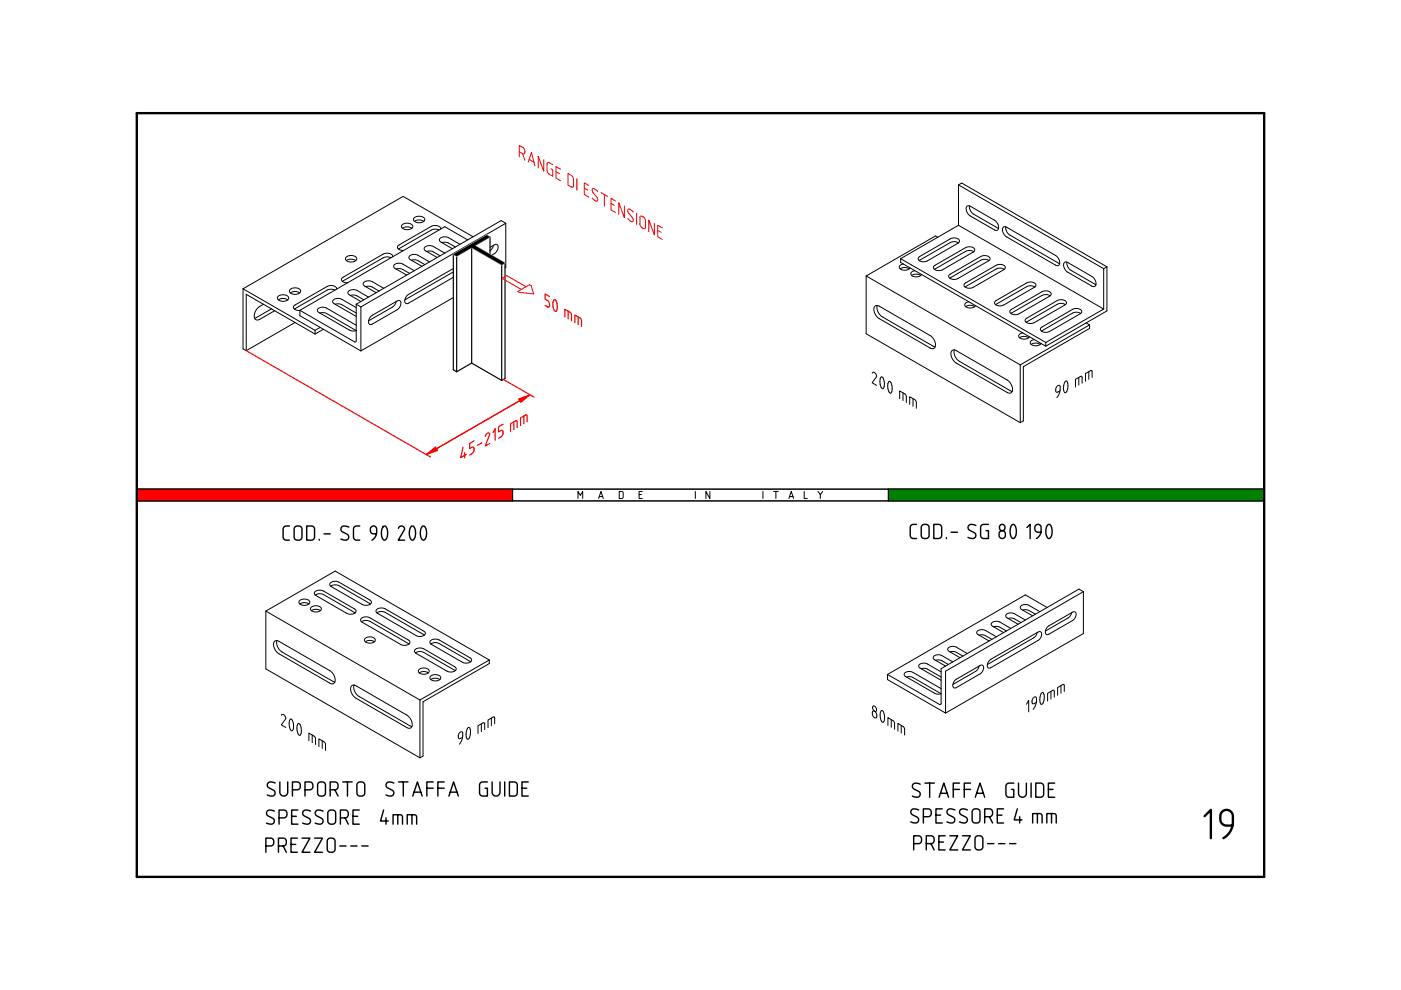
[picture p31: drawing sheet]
<svg xmlns="http://www.w3.org/2000/svg" width="297mm" height="210mm" viewBox="0 0 297 210" stroke-linecap="round" stroke-linejoin="round" font-family="sans-serif">
<g fill="none" stroke="#000" stroke-width=".21">
<path d="M203.2 39.2v8.6M203.2 39.2l.7-.4 30.8 17.8M203.2 39.2l30.8 17.8M73.4 54.5l.6-.3h.8l.7 .3 .1 .4-.5 .5-1 .1-.8-.4-.1-.3zM73.4 55.3l1-.3 1 .3M82.9 54.7l-.8-.2-.8 .1-8.7 5.1M83.3 54.4l-.2-.3-.4-.3-.7-.1-.6 .1-8.9 5.2-.1 .3 .2 .4 1.1 .3M84 57h1.2l1.6 1M85.3 47.7l.6-.3h.8l.6 .2 .2 .5-.5 .5-1 .1-.8-.4-.1-.3zM85.3 48.4l1-.3 1 .3M87.2 55.2h1.2l1.7 .9M87.8 46.2l.6-.3h.8l.7 .3 .2 .4-.6 .5-1 .1-.8-.4v-.3z"/>
<path d="M87.8 57.4l-2.7-1.5-.9-.1-.6 .4-.1 .3 .2 .3 2.5 1.5M87.9 46.9l.9-.3 1.1 .3M90.5 53.3h1.1l1.7 .9M91.1 55.5l-2.8-1.5h-.9l-.6 .3-.1 .3 .2 .4 2.6 1.5M93.1 48.8l-.8-.2-.8 .1-7 4.1M93.5 48.6l-.2-.4-.4-.3-.7-.1-.6 .1-7.2 4.2-.1 .4 .2 .3 1.1 .3M93.7 51.5l1.2-.1 1.6 1M94.3 53.7l-2.7-1.6h-.9l-.7 .4-.1 .3 .2 .3 2.6 1.5M96.1 56.9l-9.6 5.6-.6 .8v.9l.3 .2 .4-.1 9.5-5.5M96.1 57.6l-10.3 6M97.5 51.8l-2.7-1.5-.9-.1-.6 .4-.1 .3 .2 .3 2.5 1.5M99.2 50.9l-4.9-2.8-30.7 17.7"/>
<path d="M100.3 50.2l-14.8-8.6-34 19.6M103.8 53.2h.1M103.9 52.4l1.2-.6 .3 .1 .2 .3v.5l-.3 .6-1.1 .8M104.6 52l-.2 .7-.5 .5M107.2 47.3l-1-.5-30.7 17.7v7.8l-.1 .2-11.8-6.7M107.2 47.3v9.4l-.1 .1M107.2 47.3l-30.7 17.8v9.3M183.6 58.5l32.7 18.9M183.6 58.5v12.3l32.7 18.8M190.9 57l.9-.3 1 .3M190.9 54.8v.8l30.8 17.8M190.9 54.8l30.8 17.8"/>
<path d="M191.5 56l-.5 .1-.3 .4v.3l.3 .3 1.1 .2 .6-.2 .2-.3M193.3 58.4l.9-.3 1 .3M194 57.4l-.5 .2-.4 .3v.3l.3 .3 1.2 .2 .5-.2 .3-.3M194.8 54.5l6.8-3.9 1.1-.1 .7 .4v.4l-.3 .3-6.6 3.8-.8 .1-.7-.2-.3-.4zM198 56.4l6.9-4h1l.7 .4v.3l-.2 .3-6.7 3.9-.7 .1-.7-.2-.4-.4zM198.8 50.3l-.5-.3-14.7 8.5M201.3 58.3l6.8-4 1.1-.1 .7 .5v.3l-.3 .3-6.7 3.8-.7 .1-.7-.1-.3-.4zM203.2 51.5l-.8-.3-.8 .2-6.7 3.8M203.2 47.8l-12.3 7M203.2 47.8l30.8 17.7M205 43.7l.3-.1 .4 .1 5.3 3.1 .6 .9 .1 .6-.1 .4-.3 .2-.4-.1-5.3-3.1-.7-1-.1-.6zM205.5 43.7l.2 .8 .6 .8 5.4 3.2"/>
<path d="M206.5 53.4l-.8-.3-.9 .1-6.7 3.9M209.7 55.2l-.8-.2-.8 .1-6.7 3.9M212.7 48.2l.3-.1 .4 .1 10.5 6 .7 1 .1 .5-.1 .4-.3 .2-.5-.1-10.4-6-.8-1-.1-.6zM212.9 57.1l-.8-.2-.8 .1-6.7 3.9M213.2 48.1l.2 .9 .6 .8 10.7 6.1M225.7 55.7l.3-.2 .3 .1 5.3 3.1 .7 1 .1 .5-.1 .4-.3 .2-.4-.1-5.3-3.1-.7-1-.1-.6zM226.2 55.6l.1 .8 .6 .8 5.5 3.1M234 57v8.5M234.7 56.6v9.3l-13 7.5M234.7 56.6l-.7 .4M51.5 61.2l15.3 8.8 1.1-.6M51.5 61.2v12.8"/>
<path d="M55.9 64.5l-1.1 .7-.6 .8-.3 1.1 .3 .7h.8l3.2-1.9M57.6 65.5l-3.6 2M59 62.8l.6-.3h.8l.6 .3 .2 .5-.5 .5h-1.1l-.7-.4-.1-.3zM59 63.6l1-.3 1 .3M61.5 61.4l.6-.3h.8l.7 .2 .2 .5-.6 .5-1 .1-.8-.4v-.3zM61.6 62.1l.9-.3 1 .3M62.6 68.4l-10.4 6v-12l14.6 8.4 1.8-1M63.6 65.8v1.1l12.9 7.5M67.8 66.4l.7-.1 .7 .1 6.3 3.7-.7 .1-.6-.2-6.6-3.8-.3-.2v-.4l.4-.3 .6-.2 .7 .1 6.5 3.8M71 61.5l-.8-.2-.8 .2-7 4M71.1 64.5l.6-.1 .6 .1 3.2 1.9M71.4 61.3l-.1-.4-.5-.3-.7-.1-.6 .2-7.2 4.2-.1 .3 .2 .4 1.2 .2"/>
<path d="M74.3 62.6h1.2l1.6 1M75.5 65.2l-3.3-1.9h-1l-.7 .5 .3 .6 4.7 2.7M77.5 60.8h1.2l1.7 .9M78.1 63l-2.7-1.5-.9-.1-.6 .4-.1 .3 .2 .3 2.5 1.5M78.7 67.1l5.6-3.3 .4-.1 .2 .2v.9l-.6 .8-5.8 3.2-.3-.2-.1-.5zM81.4 61.1l-2.8-1.5h-.8l-.7 .3-.1 .4 .2 .3 2.5 1.5M84 63.9l-.3 .7-.4 .5-5.1 2.9M96.1 63.1l-19.6 11.3M185.5 64.9l.4-.1 .5 .1 10.9 6.3 .6 .6 .3 .7 .1 .7-.1 .5-.4 .2-.5-.1-11-6.3-.6-.6-.3-.7-.1-.7zM186 64.8l-.1 .5 .2 .7 .8 1.1 11.4 6.5M202.3 74.2l11.4 6.5 .8 1.1 .2 .6-.1 .6M202.3 74.2l-.5 .2-.2 .8 .3 .9 .7 .8 11 6.3 .6 .1 .4-.3"/>
<path d="M202.3 74.2v.5l.1 .7 .9 1.1 11.3 6.5M204.5 60.1l6.8-3.9 1.1-.1 .7 .5v.3l-.2 .3-6.7 3.8-.8 .1-.6-.2-.4-.3zM204.7 65l1-.3 .9 .3M205.4 64l-.5 .2-.3 .3v.3l.3 .3 1.1 .2 .5-.2 .3-.3M211 63.9l6.8-4 1.1-.1 .7 .5v.3l-.3 .3-6.6 3.8-.8 .2-.7-.2-.3-.4zM214.2 65.7l6.9-3.9 1-.1 .7 .5v.3l-.2 .3-6.7 3.8-.7 .1-.7-.1-.4-.4zM216.2 71.6l.9-.3 1 .3M216.3 77.4v12.2M216.9 70.6l-.6 .2-.3 .3v.3l.3 .3 1.1 .2 .6-.2 .3-.3M217.5 67.6l6.8-3.9 1.1-.1 .7 .4v.4l-.3 .2-6.7 3.9-.7 .1-.7-.2-.3-.4zM218.6 73l1-.3 .9 .3M219.3 72l-.5 .2-.3 .3v.3l.3 .3 1.1 .2 .5-.2 .3-.3"/>
<path d="M219.4 60.9l-.8-.3-.8 .1-6.7 3.9M220.7 69.5l6.8-4 1.1-.1 .7 .5v.3l-.2 .3-6.7 3.8-.8 .2-.6-.2-.4-.4zM221.7 72.6v.8M222.6 62.7l-.7-.2-.9 .1-6.7 3.9M225.9 64.6l-.8-.3-.8 .2-6.7 3.8M229.1 66.5l-.8-.3-.8 .1-6.7 3.9M230.3 68.5l.7 .4M231 68.9l-14.7 8.5M231 68.9v.7l-14 8.1v11.5l-.7 .4M234 65.5l-12.3 7.1M108.7 103.7h79.7v2.5h-79.7zM122.5 105.7v-1.5l.5 .8 .5-.8v1.5"/>
<path d="M126.9 105.7l.5-1.5 .5 1.5M127.1 105.3h.7M131.3 104.2h.6l.2 .2v1l-.2 .3h-.6zM135.5 104.9h.5M136.2 104.2h-.7v1.5h.7M147.4 104.2v1.5M150.5 104.2v1.5l-.8-1.5v1.5M161.8 104.2v1.5M164 104.2h1M164.5 104.2v1.5M167.3 105.7l.5-1.5 .5 1.5M167.4 105.3h.7"/>
<path d="M170.5 104.2v1.5h.7M173.4 104.2l.5 .7v.8M174.4 104.2l-.5 .7M56.4 129.6l14.7-8.5 32.6 18.8M56.4 129.6l32.6 18.8M56.4 129.6v12.2l32.6 18.9M58.2 136l.4-.2 .5 .1 10.9 6.4 .6 .5 .3 .7 .2 .7-.2 .5-.4 .3-.5-.1-11-6.4-.5-.5-.4-.8-.1-.7zM58.7 135.8v.6l.1 .6 .9 1.1 11.3 6.5M63.5 127.4l.6-.3 .8-.1 .6 .3 .2 .4-.5 .5-1 .1-.7-.4-.1-.3zM63.6 128.1l.9-.3 1 .3M66 128.8l.5-.3h.8l.6 .2 .2 .5-.5 .4-1 .1-.7-.3-.1-.3zM66 129.5l1-.3 .9 .3"/>
<path d="M66.8 125.5l.8-.4 1 .2 6.6 3.8 .3 .3-.1 .3-.7 .5-1.1-.1-6.7-3.9-.3-.3zM66.8 126.2l.8-.3 .9 .1 6.8 3.9M70.1 123.6l.8-.3 .9 .1 6.7 3.8 .2 .3v.4l-.8 .4-1.1-.1-6.6-3.9-.3-.3zM70.1 124.3l.8-.3 .9 .1 6.8 4M75.1 129.8l.2 .1M76.6 131.1l.8-.3 1 .1 8.2 4.8 .3 .3v.4l-.8 .4-1.1-.1-8.3-4.8-.3-.4zM76.6 131.8l.8-.3 .9 .2 8.4 4.8M77.4 135.4l.6-.3h.8l.6 .2 .2 .5-.5 .4-1 .1-.8-.4v-.2zM77.5 136.1l.9-.3 1 .3M79.9 129.2l.8-.3 .9 .2 8.3 4.7 .3 .3-.1 .4-.8 .4-1-.1-8.3-4.8-.3-.4zM79.9 129.9l.8-.2 .9 .1 8.4 4.9M88 137.7l.8-.3 1 .1 6.6 3.9 .3 .3v.3l-.8 .5-1.1-.2-6.6-3.8-.3-.4z"/>
<path d="M88.1 138.4l.8-.3 .8 .2 6.8 3.9M91.3 135.8l.8-.3 1 .2 6.6 3.8 .3 .3-.1 .3-.7 .5-1.1-.2-6.7-3.8-.2-.4zM91.3 136.5l.8-.2 .9 .1 6.8 3.9M103.7 139.9l-14.7 8.5M103.7 139.9v.8l-14 8.1v11.5l-.7 .4M201.4 138.2h1.2l1.5 .9M205.1 138.6l-2.6-1.5h-.9l-.6 .3-.1 .3 .2 .3 2.5 1.4M207.6 134.7h1.1l1.6 .9M209.8 140l10.3-6 .4-.1 .3 .2v.9l-.6 .7-10.5 6-.3-.2-.1-.5zM210.7 132.9h1.1l1.6 .9M211.2 135l-2.5-1.4-.9-.1-.6 .4-.1 .3 .2 .3 2.4 1.4M213.7 131.1h1.2l1.6 .9"/>
<path d="M214.3 133.2l-2.6-1.4h-.8l-.6 .3-.1 .3 .2 .3 2.4 1.4M216.8 129.4l1.1-.1 1.6 .9M217.4 131.5l-2.6-1.5h-.8l-.7 .3-.1 .3 .2 .3 2.5 1.4M219.9 134.1l-.3 .7-.4 .4-9.9 5.7M220.5 129.7l-2.6-1.5h-.9l-.6 .3-.1 .4 .2 .3 2.4 1.4M222 128.8l-4.6-2.7-29.2 16.9M222.1 132.9l5.3-3.1 .4-.1 .3 .2v.8l-.6 .8-5.5 3.1-.3-.2-.1-.5zM227.2 129.9l-.2 .6-.5 .5-4.9 2.8M229.7 125.4l-.9-.5-29.3 16.9v7.4l-.1 .2-11.2-6.4M229.7 125.4v8.9l-29.2 16.9M229.7 125.4l-29.2 16.9v8.9M75.1 145.3l11.3 6.4 .8 1.1 .2 .7-.1 .5"/>
<path d="M75.1 145.3l-.6 .2-.2 .7 .4 1 .6 .8 11 6.3 .6 .1 .4-.4M75.1 145.3l-.1 .5 .1 .7 .9 1.1 11.3 6.4M88.8 142l.6-.3h.8l.6 .2 .2 .5-.5 .4-1 .1-.7-.4-.1-.3zM88.9 142.7l.9-.3 1 .3M89 148.4v12.3M91.3 143.4l.6-.3h.8l.6 .2 .2 .5-.6 .5h-.9l-.8-.3-.1-.3zM91.3 144.1l1-.3 1 .3M185 150.8h.4l.4 .4 .1 .7-.1 .3-.4-.1-.3-.3zM185.1 149.7h.3l.3 .3 .1 .6-.1 .2h-.3l-.3-.3zM186.9 150.7l.3 .1 .3 .9v1l-.3 .4-.3-.2-.3-.8v-.9zM188.2 143v1.1l12.3 7.1M188.3 153.8v-1.6l1.3 .8 .1 1.6"/>
<path d="M189 152.6v1.6M190.4 155v-1.6l1.3 .9 .1 1.5M191.1 153.8v1.6M192.2 143.6l.6-.1 .7 .1 6 3.5-.6 .1-.7-.2-6.5-3.8 .1-.4 .3-.3h1.2l6.2 3.5M195.3 141.8h1.2l3 1.7M198.4 140h1.1l1.6 .9M199.5 142.5l-3.1-1.8h-1l-.6 .4 .2 .5 4.5 2.6M202 140.3l-2.6-1.4h-.8l-.6 .3-.1 .3 .1 .3 2.5 1.4M202.5 144.2l5.3-3.1 .4-.1 .3 .2v.8l-.6 .8-5.5 3.1-.3-.2-.1-.5zM207.6 141.2l-.3 .6-.4 .5-4.9 2.8M217.6 149.3l.5-.8v2.4M219.7 148.9l-.6 .3-.3-.2 .1-.7 .5-.5 .3 .1v1l-.2 .7-.5 .8"/>
<path d="M220.8 146.9l.3-.1 .2 .2 .1 .9-.2 1-.4 .4-.2-.3-.1-.7 .1-.8zM222.8 146.6v1.6M223.5 147.8v-1.3l-.2-.2-1.2 .7v1.6M224.9 145.4v1.6M225.7 146.6l-.1-1.3-.2-.2-1.2 .7v1.6"/>
</g>
<g fill="none" stroke="#000" stroke-width=".3">
<path d="M29 106.2h79.7M29 103.7h79.7M188.4 103.7h79.6v2.5h-79.6M194.3 111.2h-.6a.67 .67 0 0 0-.7 .6v1.7a.67 .67 0 0 0 .7 .7h.6M195.5 111.4l.8-.2a.67 .67 0 0 1 .7 .6v1.7a.67 .67 0 0 1-.7 .7h-.3a.67 .67 0 0 1-.7-.7v-1.7zM198 111.2h1a.67 .67 0 0 1 .7 .6v1.7a.67 .67 0 0 1-.7 .7h-1zM200.7 114v.2M201.7 112.8h1.3M206.9 111.4a1.03 1.03 0 0 0-1.6 .2 .67 .67 0 0 0 .3 .8l.9 .5a.67 .67 0 0 1 .4 .9 .67 .67 0 0 1-.8 .4l-.9-.3M209.6 111.2h-1a.67 .67 0 0 0-.7 .6v1.7a.67 .67 0 0 0 .7 .7h1v-1.7h-.5M212 112.7a.67 .67 0 0 1 .7-.1 .67 .67 0 0 1 .5 .6v.3a.67 .67 0 0 1-.7 .7 .67 .67 0 0 1-.7-.7zM214.6 111.3l.2-.1a2.06 2.06 0 0 1 .3 2.8l-.3 .2a2.06 2.06 0 0 1-.3-2.9z"/>
<path d="M217.7 111.8l.7-.6v3M220.7 112.8h-.6a.67 .67 0 0 1-.7-.6v-.4a.67 .67 0 0 1 .7-.6 .67 .67 0 0 1 .6 .6l-.2 1.5-.8 .9M222.2 111.3l.2-.1a2.06 2.06 0 0 1 .3 2.8l-.3 .2a2.06 2.06 0 0 1-.3-2.9zM56.4 179.4h1a.67 .67 0 0 0 .6-.7v-.3a.67 .67 0 0 0-.6-.7h-1v3M58.2 172a1.03 1.03 0 0 0-1.6 .2 .67 .67 0 0 0 .3 .8l.9 .5a.67 .67 0 0 1 .3 .8 .67 .67 0 0 1-.8 .4l-.8-.2M58.3 166a1.03 1.03 0 0 0-1.6 .2 .67 .67 0 0 0 .3 .8l1 .5a.67 .67 0 0 1 .3 .9 .67 .67 0 0 1-.8 .4l-.8-.3M59 179.4h1a.67 .67 0 0 0 .7-.7v-.3a.67 .67 0 0 0-.7-.7h-1v3M59.2 173.4h1a.67 .67 0 0 0 .6-.7v-.3a.67 .67 0 0 0-.6-.7h-1v3M59.3 165.8v2.2a.83 .83 0 0 0 .9 .8 .83 .83 0 0 0 .8-.8v-2.2M60 179.4l.7 1.3M61.7 179h1M61.8 173.1h1"/>
<path d="M62 167.5h1a.67 .67 0 0 0 .7-.7v-.3a.67 .67 0 0 0-.7-.7h-1v3M63 177.7h-1.3v3h1.3M63.2 171.7h-1.4v3h1.4M64 177.7h1.7l-1.7 3h1.7M64.7 167.5h1a.67 .67 0 0 0 .6-.7v-.3a.67 .67 0 0 0-.6-.7h-1v3M65.8 172a1.03 1.03 0 0 0-1.6 .2 .67 .67 0 0 0 .3 .8l1 .5a.67 .67 0 0 1 .3 .8 .67 .67 0 0 1-.8 .4l-.8-.2M66.7 177.7h1.7l-1.7 3h1.7M67.5 166l.8-.2a.67 .67 0 0 1 .7 .7v1.6a.67 .67 0 0 1-.7 .7h-.3a.67 .67 0 0 1-.7-.7v-1.7zM68.5 172a1.03 1.03 0 0 0-1.6 .2 .67 .67 0 0 0 .3 .8l.9 .5a.67 .67 0 0 1 .4 .8 .67 .67 0 0 1-.8 .4l-.9-.2M69.6 177.9l.8-.2a.67 .67 0 0 1 .6 .7v1.6a.67 .67 0 0 1-.6 .7h-.4a.67 .67 0 0 1-.6-.7v-1.7zM69.7 171.9l.8-.2a.67 .67 0 0 1 .7 .7v1.7a.67 .67 0 0 1-.7 .6h-.3a.67 .67 0 0 1-.7-.6v-1.8zM70 167.5h1a.67 .67 0 0 0 .7-.7v-.3a.67 .67 0 0 0-.7-.7h-1v3"/>
<path d="M71 167.5l.7 1.3M72 179.4h1.4M72.2 173.4h1a.67 .67 0 0 0 .6-.7v-.3a.67 .67 0 0 0-.6-.7h-1v3M72.7 165.8h2M73.2 173.4l.6 1.3M73.7 165.8v3M74.4 179.4h1.3M74.8 173.1h1M75.9 166l.8-.2a.67 .67 0 0 1 .6 .7v1.6a.67 .67 0 0 1-.6 .7h-.4a.67 .67 0 0 1-.6-.7v-1.7zM76.2 171.7h-1.4v3h1.4M76.7 179.4h1.3M81.3 171.7l-.6 2.4h1.6"/>
<path d="M81.8 173.4v1.3M83.3 174.7v-2h1.6l.3 .2 .1 .3v1.5M83.5 166a1.03 1.03 0 0 0-1.6 .2 .67 .67 0 0 0 .3 .8l.9 .5a.67 .67 0 0 1 .4 .9 .67 .67 0 0 1-.8 .4l-.9-.3M84.3 172.7v2M84.5 165.8h2M85.5 165.8v3M86.3 174.7v-2h1.6l.3 .2 .1 .3v1.5M87.3 172.7v2M87.5 168.8l1-3 1 3M87.8 168h1.4M90.5 167.1h1.3M91.8 165.8h-1.3v3"/>
<path d="M92.8 167.1h1.4M94.2 165.8h-1.4v3M95.2 168.8l1-3 1 3M95.4 168h1.5M103.3 165.8h-1a.67 .67 0 0 0-.6 .7v1.6a.67 .67 0 0 0 .6 .7h1v-1.7h-.5M104.3 165.8v2.2a.83 .83 0 0 0 .9 .8 .83 .83 0 0 0 .8-.8v-2.2M107 165.8v3M108 165.8h1a.67 .67 0 0 1 .7 .7v1.6a.67 .67 0 0 1-.7 .7h-1zM110.7 167.1h1M112 165.8h-1.3v3h1.3M193.7 178.9h1a.67 .67 0 0 0 .7-.7v-.3a.67 .67 0 0 0-.7-.7h-1v3M194.8 171.7a1.03 1.03 0 0 0-1.6 .2 .67 .67 0 0 0 .3 .9l.9 .4a.67 .67 0 0 1 .3 .9 .67 .67 0 0 1-.8 .4l-.8-.2"/>
<path d="M195.1 166.3a1.03 1.03 0 0 0-1.6 .1 .67 .67 0 0 0 .3 .9l.9 .5a.67 .67 0 0 1 .4 .8 .67 .67 0 0 1-.8 .4l-.9-.2M195.8 173.2h1a.67 .67 0 0 0 .6-.7v-.3a.67 .67 0 0 0-.6-.7h-1v3M196.1 166h2M196.4 178.9h1a.67 .67 0 0 0 .7-.7v-.3a.67 .67 0 0 0-.7-.7h-1v3M197.1 166v3M197.4 178.9l.7 1.3M198.4 172.8h1M199.1 178.5h1M199.1 169l1-3 1 3M199.4 168.2h1.4M199.8 171.5h-1.4v3h1.4M200.4 177.2h-1.3v3h1.3"/>
<path d="M201.4 177.2h1.7l-1.7 3h1.7M202.1 167.4h1.3M202.4 171.7a1.03 1.03 0 0 0-1.6 .2 .67 .67 0 0 0 .3 .9l1 .4a.67 .67 0 0 1 .3 .9 .67 .67 0 0 1-.8 .4l-.8-.2M203.4 166h-1.3v3M204.1 177.2h1.6l-1.6 3h1.6M204.4 167.4h1.4M205.1 171.7a1.03 1.03 0 0 0-1.6 .2 .67 .67 0 0 0 .3 .9l.9 .4a.67 .67 0 0 1 .4 .9 .67 .67 0 0 1-.8 .4l-.9-.2M205.8 166h-1.4v3M206.3 171.7l.8-.2a.67 .67 0 0 1 .7 .7v1.6a.67 .67 0 0 1-.7 .7h-.3a.67 .67 0 0 1-.7-.7v-1.7zM206.8 169l1-3 1 3M206.9 177.4l.8-.2a.67 .67 0 0 1 .7 .7v1.6a.67 .67 0 0 1-.7 .7h-.3a.67 .67 0 0 1-.7-.7v-1.7zM207.1 168.2h1.4"/>
<path d="M208.8 173.2h1a.67 .67 0 0 0 .6-.7v-.3a.67 .67 0 0 0-.6-.7h-1v3M209.4 178.9h1.3M209.8 173.2l.6 1.3M211.4 172.8h1M211.7 178.9h1.4M212.8 171.5h-1.4v3h1.4M214.1 178.9h1.3M214.9 166h-1a.67 .67 0 0 0-.6 .7v1.7a.67 .67 0 0 0 .6 .6h1v-1.6h-.5M215.7 171.5l-.7 2.3h1.7M215.9 166v2.2a.83 .83 0 0 0 .9 .8 .83 .83 0 0 0 .8-.8v-2.2M216.2 173.2v1.3M218.6 166v3"/>
<path d="M218.9 174.5v-2h1.6l.3 .1 .1 .3v1.6M219.6 166h1a.67 .67 0 0 1 .7 .7v1.7a.67 .67 0 0 1-.7 .6h-1zM219.9 172.5v2M221.9 174.5v-2h1.6l.3 .1 .1 .3v1.6M222.3 167.4h1M222.9 172.5v2M223.6 166h-1.3v3h1.3"/>
<circle cx="212.5" cy="111.8" r=".64"/>
</g>
<path d="M29 24h239M29 185.9h239" fill="none" stroke="#000" stroke-width=".5"/>
<path d="M188.4 103.7h79.6v2.5h-79.6z" fill-rule="evenodd" fill="#008000"/>
<path d="M29 103.7v2.5" fill="none" stroke="#000" stroke-width=".3"/>
<path d="M29 103.7h79.7v2.5h-79.7z" fill-rule="evenodd" fill="#f00"/>
<path d="M29 24v161.9M268 24v161.9" fill="none" stroke="#000" stroke-width=".5"/>
<g fill="none" stroke="#000" stroke-width=".21">
<path d="M51.5 74l.7 .4M66.8 70v.8M75.5 64.5l1 .6M184.9 79.1l.2-.2 .3 .1 .5 .8-1 1.4 1 .5M186.8 79.9l.4 .2 .3 .9-.1 1-.2 .4-.4-.2-.2-.9v-.8zM230.8 78.8v1.6M188.5 80.9l.4 .2 .2 .8v1l-.3 .5-.3-.3-.3-.8v-.9zM190.7 84.5v-1.6l1.4 .9 .1 1.5M191.5 83.3v1.6M192.9 85.7v-1.6l1.3 .9 .1 1.6M193.6 84.5v1.7M224.7 82.9l-.6 .3-.2-.2v-.8l.5-.5 .4 .2v.9l-.3 .8-.4 .7"/>
<path d="M225.9 80.9l.2-.1 .2 .1 .1 .9-.2 1-.4 .5-.2-.3-.1-.7 .1-.8zM228.7 80v1.7M229.4 81.2v-1.2l-.2-.2-1.2 .6v1.7M231.6 80l-.1-1.3-.2-.2-1.2 .7v1.6M29 106.2h239M29 103.7h239M108.7 103.7v2.5M188.4 103.7v2.5M59.7 151.7l.1-.2 .4 .1 .4 .7-.9 1.4 .9 .5M61.6 152.5l.3 .2 .3 .8v1l-.3 .5-.3-.3-.3-.8v-.9zM63.2 153.4l.4 .2 .3 .9-.1 1-.2 .4-.4-.2-.2-.9v-.8zM65.5 157.1v-1.7l1.3 .9 .1 1.6"/>
<path d="M66.2 155.8v1.7M67.6 158.3v-1.6l1.3 .8 .1 1.6M68.3 157.1v1.6M98.1 156.3l-.6 .3-.3-.2 .1-.7 .5-.5 .3 .1v.9l-.2 .8-.5 .8M99.2 154.3l.2-.1 .2 .2 .2 .9-.2 1-.4 .4-.3-.3-.1-.7 .1-.8zM102.1 153.5v1.6M102.8 154.7v-1.3l-.3-.2-1.2 .7v1.6M104.2 152.3v1.6M104.9 153.5v-1.3l-.3-.2-1.1 .7v1.6"/>
</g>
<g fill="none" stroke="#f00" stroke-width=".21">
<path d="M110.1 32.2l.7 .4M110.8 32.6l.3 .1 .1-.2v-.8l-.3-.4-.8-.5v2.5M110.8 32.6l.5 1.4M112 34.4l.7-2.1 .7 2.9M112.2 33.8l1 .6M115.3 33.8v2.5l-1.2-3.2v2.5M117.2 34.9l-.9-.4-.3 .2 .1 1.8 .3 .4 .8 .5v-1.4l-.4-.2M117.9 36.4l.7 .4M118.8 35.9l-.9-.6v2.5l.9 .5M120.4 36.8l.8 .5 .3 .4 .1 1.7-.2 .3-1-.5zM122.3 37.9v2.4M123.9 39.9l.7 .4"/>
<path d="M124.8 39.3l-.9-.5v2.4l.9 .6M126.7 40.6l-.7-.6h-.4v.6l1 1.3 .1 .6-.4 .1-.8-.6M127.4 40.8l1.4 .8M128.1 41.2v2.5M129.5 43.1l.8 .5M130.5 42.6l-1-.5v2.4l1 .5M132.4 43.7v2.4l-1.2-3.1v2.5M134.3 45l-.8-.6h-.3v.6l.9 1.2 .1 .7-.4 .1-.7-.6M135 45.2v2.4M135.8 45.9l.2-.1 .4 .2 .4 .5 .1 1.7-.2 .3-.6-.2-.4-.5zM138.7 47.4v2.4l-1.1-3.1v2.4M139.4 48.9l.8 .4"/>
<path d="M140.4 48.3l-1-.5v2.4l1 .6"/>
</g>
<path d="M61.4 111.5h-.7a.67 .67 0 0 0-.7 .7v1.7a.67 .67 0 0 0 .7 .6h.7M62.6 111.7l.8-.2a.67 .67 0 0 1 .6 .7v1.7a.67 .67 0 0 1-.6 .6h-.4a.67 .67 0 0 1-.6-.6v-1.8zM65 111.5h1a.67 .67 0 0 1 .7 .7v1.7a.67 .67 0 0 1-.7 .6h-1zM67.7 114.4v.1M68.7 113.2h1.3M73.9 111.8a1.03 1.03 0 0 0-1.6 .1 .67 .67 0 0 0 .3 .9l1 .5a.67 .67 0 0 1 .3 .8 .67 .67 0 0 1-.8 .4l-.8-.2M76.3 111.5h-.7a.67 .67 0 0 0-.7 .7v1.7a.67 .67 0 0 0 .7 .6h.7M79.8 113.2h-.6a.67 .67 0 0 1-.7-.7v-.3a.67 .67 0 0 1 .7-.7 .67 .67 0 0 1 .7 .7l-.2 1.5-.8 .8M81.3 111.6l.2-.1a2.06 2.06 0 0 1 .3 2.9l-.3 .1a2.06 2.06 0 0 1-.3-2.8zM84.5 112a.65 .65 0 0 1 .7-.5 .65 .65 0 0 1 .5 .8l-1.3 2.2h1.4M87.2 111.6l.3-.1a2.06 2.06 0 0 1 .2 2.9l-.3 .1a2.06 2.06 0 0 1-.3-2.8zM89.5 111.6l.3-.1a2.06 2.06 0 0 1 .3 2.9l-.3 .1a2.06 2.06 0 0 1-.3-2.8z" fill="none" stroke="#000" stroke-width=".3"/>
<path d="M96.1 53.9v24.5l.7 .4M96.8 54.3v24.5M100 52.5h.1M100 52.5v24.5M100.7 52.1h.1M103.9 50.3v3.6M106.4 56.2v24.5M107.1 55.8v24.4l-.7 .5M100 77l-3.2 1.8M100 77l6.4 3.7" fill="none" stroke="#000" stroke-width=".25"/>
<path d="M96.1 53.9l7.1-4.1 .7 .5-3.2 1.8 6.4 3.7-.7 .4-6.4-3.7-3.2 1.8z" fill="none" stroke="#a0a0a4" stroke-width=".25"/>
<path d="M96.1 53.9l7.1-4.1 .7 .5-3.2 1.8 6.4 3.7-.7 .4-6.4-3.7-3.2 1.8z" fill-rule="evenodd" fill="#000"/>
<path d="M52.2 74.4l39.1 22.5M106.7 80.5l6.5 3.7" fill="none" stroke="#f00" stroke-width=".25"/>
<path d="M110 84.6l2.4-.9-2 1.6z" fill="#f00"/>
<path d="M110 84.6l2.4-.9-2 1.6z" fill="#f00" stroke="#f00" stroke-width=".25"/>
<path d="M112.4 83.7l-22 12.7" fill="none" stroke="#f00" stroke-width=".25"/>
<path d="M90.4 96.4l1.9-1.6 .5 .7z" fill="#f00"/>
<path d="M90.4 96.4l1.9-1.6 .5 .7z" fill="#f00" stroke="#f00" stroke-width=".25"/>
<g fill="none" stroke="#f00" stroke-width=".25">
<path d="M116.5 62.9l-.9-.6v1.1l.7 .5 .2 .6v.4l-.2 .2-.7-.3M117.5 63.6l.4 .1 .2 .9v1l-.3 .4-.3-.2-.2-.8v-.9zM119.8 67.2v-1.6l1.3 .8 .1 1.6M120.5 66v1.6M121.9 68.4v-1.6l1.3 .9 .1 1.5M122.6 67.2v1.6M98.2 94.8l-.5 2.2 1.2-.7M98.5 96v1.1M100.5 93.5l-.9 .5v1.1l.7-.3 .2 .3-.2 .8-.7 .6M102.2 93.9l-1 .5M102.9 92.5l.4-.6h.4l.1 .3-.9 2.4 .9-.6M104.5 91.7l.5-.8v2.4"/>
<path d="M106.6 89.9l-.9 .6v1.1l.7-.4 .2 .4-.1 .8-.8 .5M108.9 89.4v1.7M109.7 90.7l-.1-1.3-.2-.2-1.2 .6v1.7M110.2 85l-19.8 11.4M111.1 88.2v1.6M111.8 89.4v-1.3l-.3-.1-1.1 .6v1.6"/>
</g>
<path d="M109.8 61.8l2.5-1.4 .3 .2 .6 1.7-3.1-.3zM111.5 60.8l-4.1-2.4-1 .6 4.1 2.4" fill="none" stroke="#f00" stroke-width=".21"/>
<path d="M255.4 173l1.3-1.3v6M261.3 175h-1.2a1.33 1.33 0 0 1-1.4-1.3v-.7a1.33 1.33 0 0 1 1.4-1.3 1.33 1.33 0 0 1 1.3 1.3v1.2a4 4 0 0 1-2 3.5" fill="none" stroke="#000" stroke-width=".5"/>
</svg>
